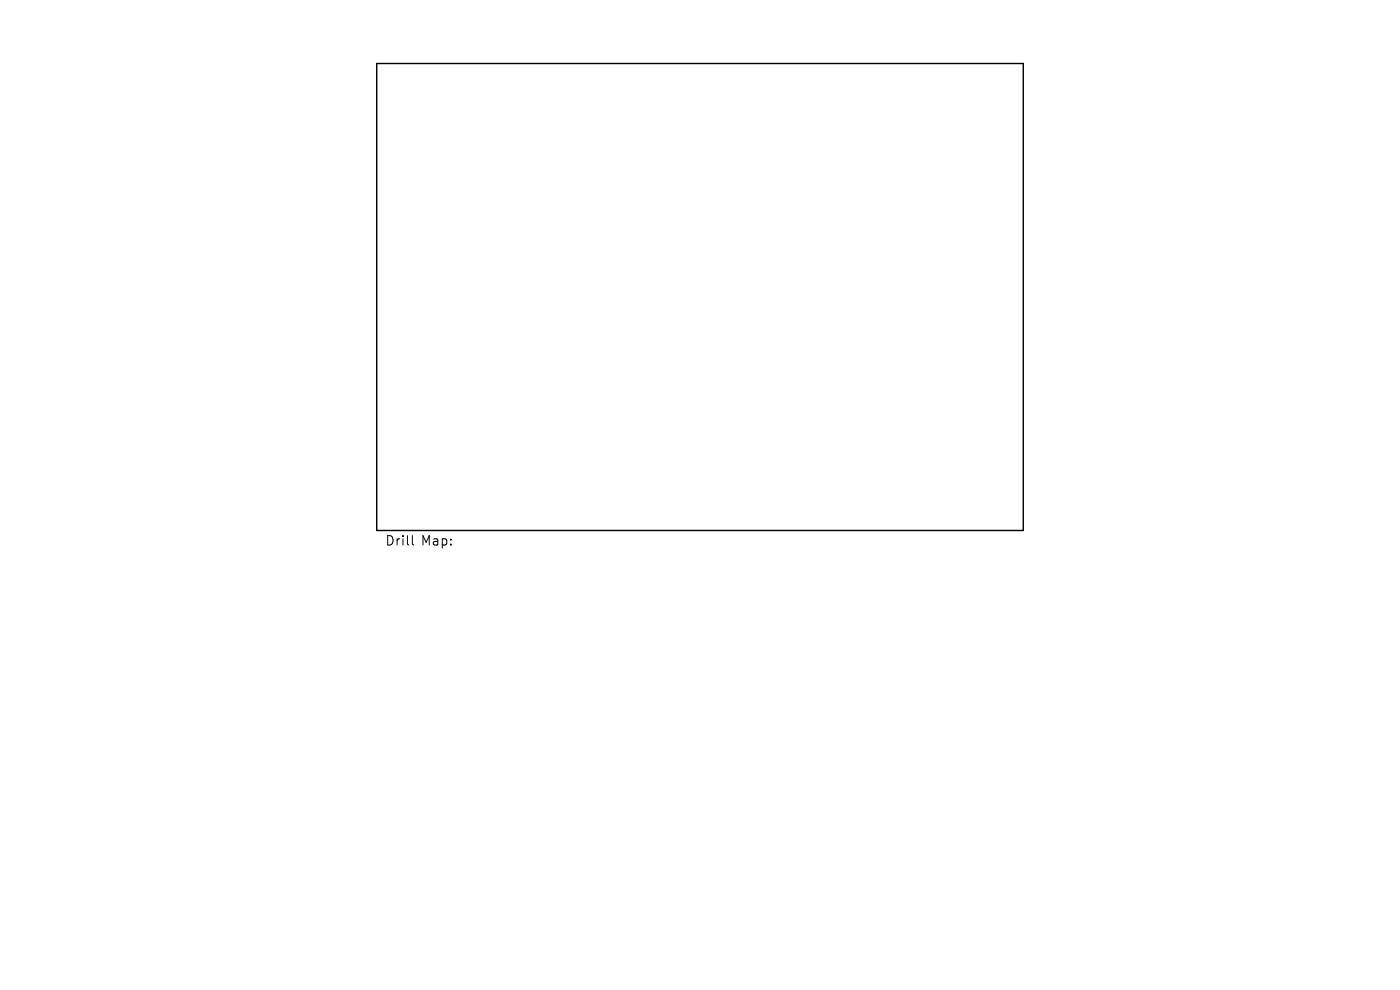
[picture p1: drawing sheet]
<svg xmlns="http://www.w3.org/2000/svg" width="297mm" height="210mm" viewBox="0 0 297 210" stroke-linecap="round" stroke-linejoin="round" font-family="sans-serif">
<defs><g id="words">
<g font-size="2.8">
<text x="81.8" y="116.1">Drill</text>
<text x="89.4" y="116.1">Map:</text>
</g>
</g></defs>
<path d="M79.9 13.5h137.2v99h-137.2z" fill="none" stroke="#000" stroke-width=".3"/>
<path d="M87.5 113.6v1.7l.3 .3" fill="none" stroke="#000" stroke-width=".21"/>
<use href="#words"/>
</svg>
